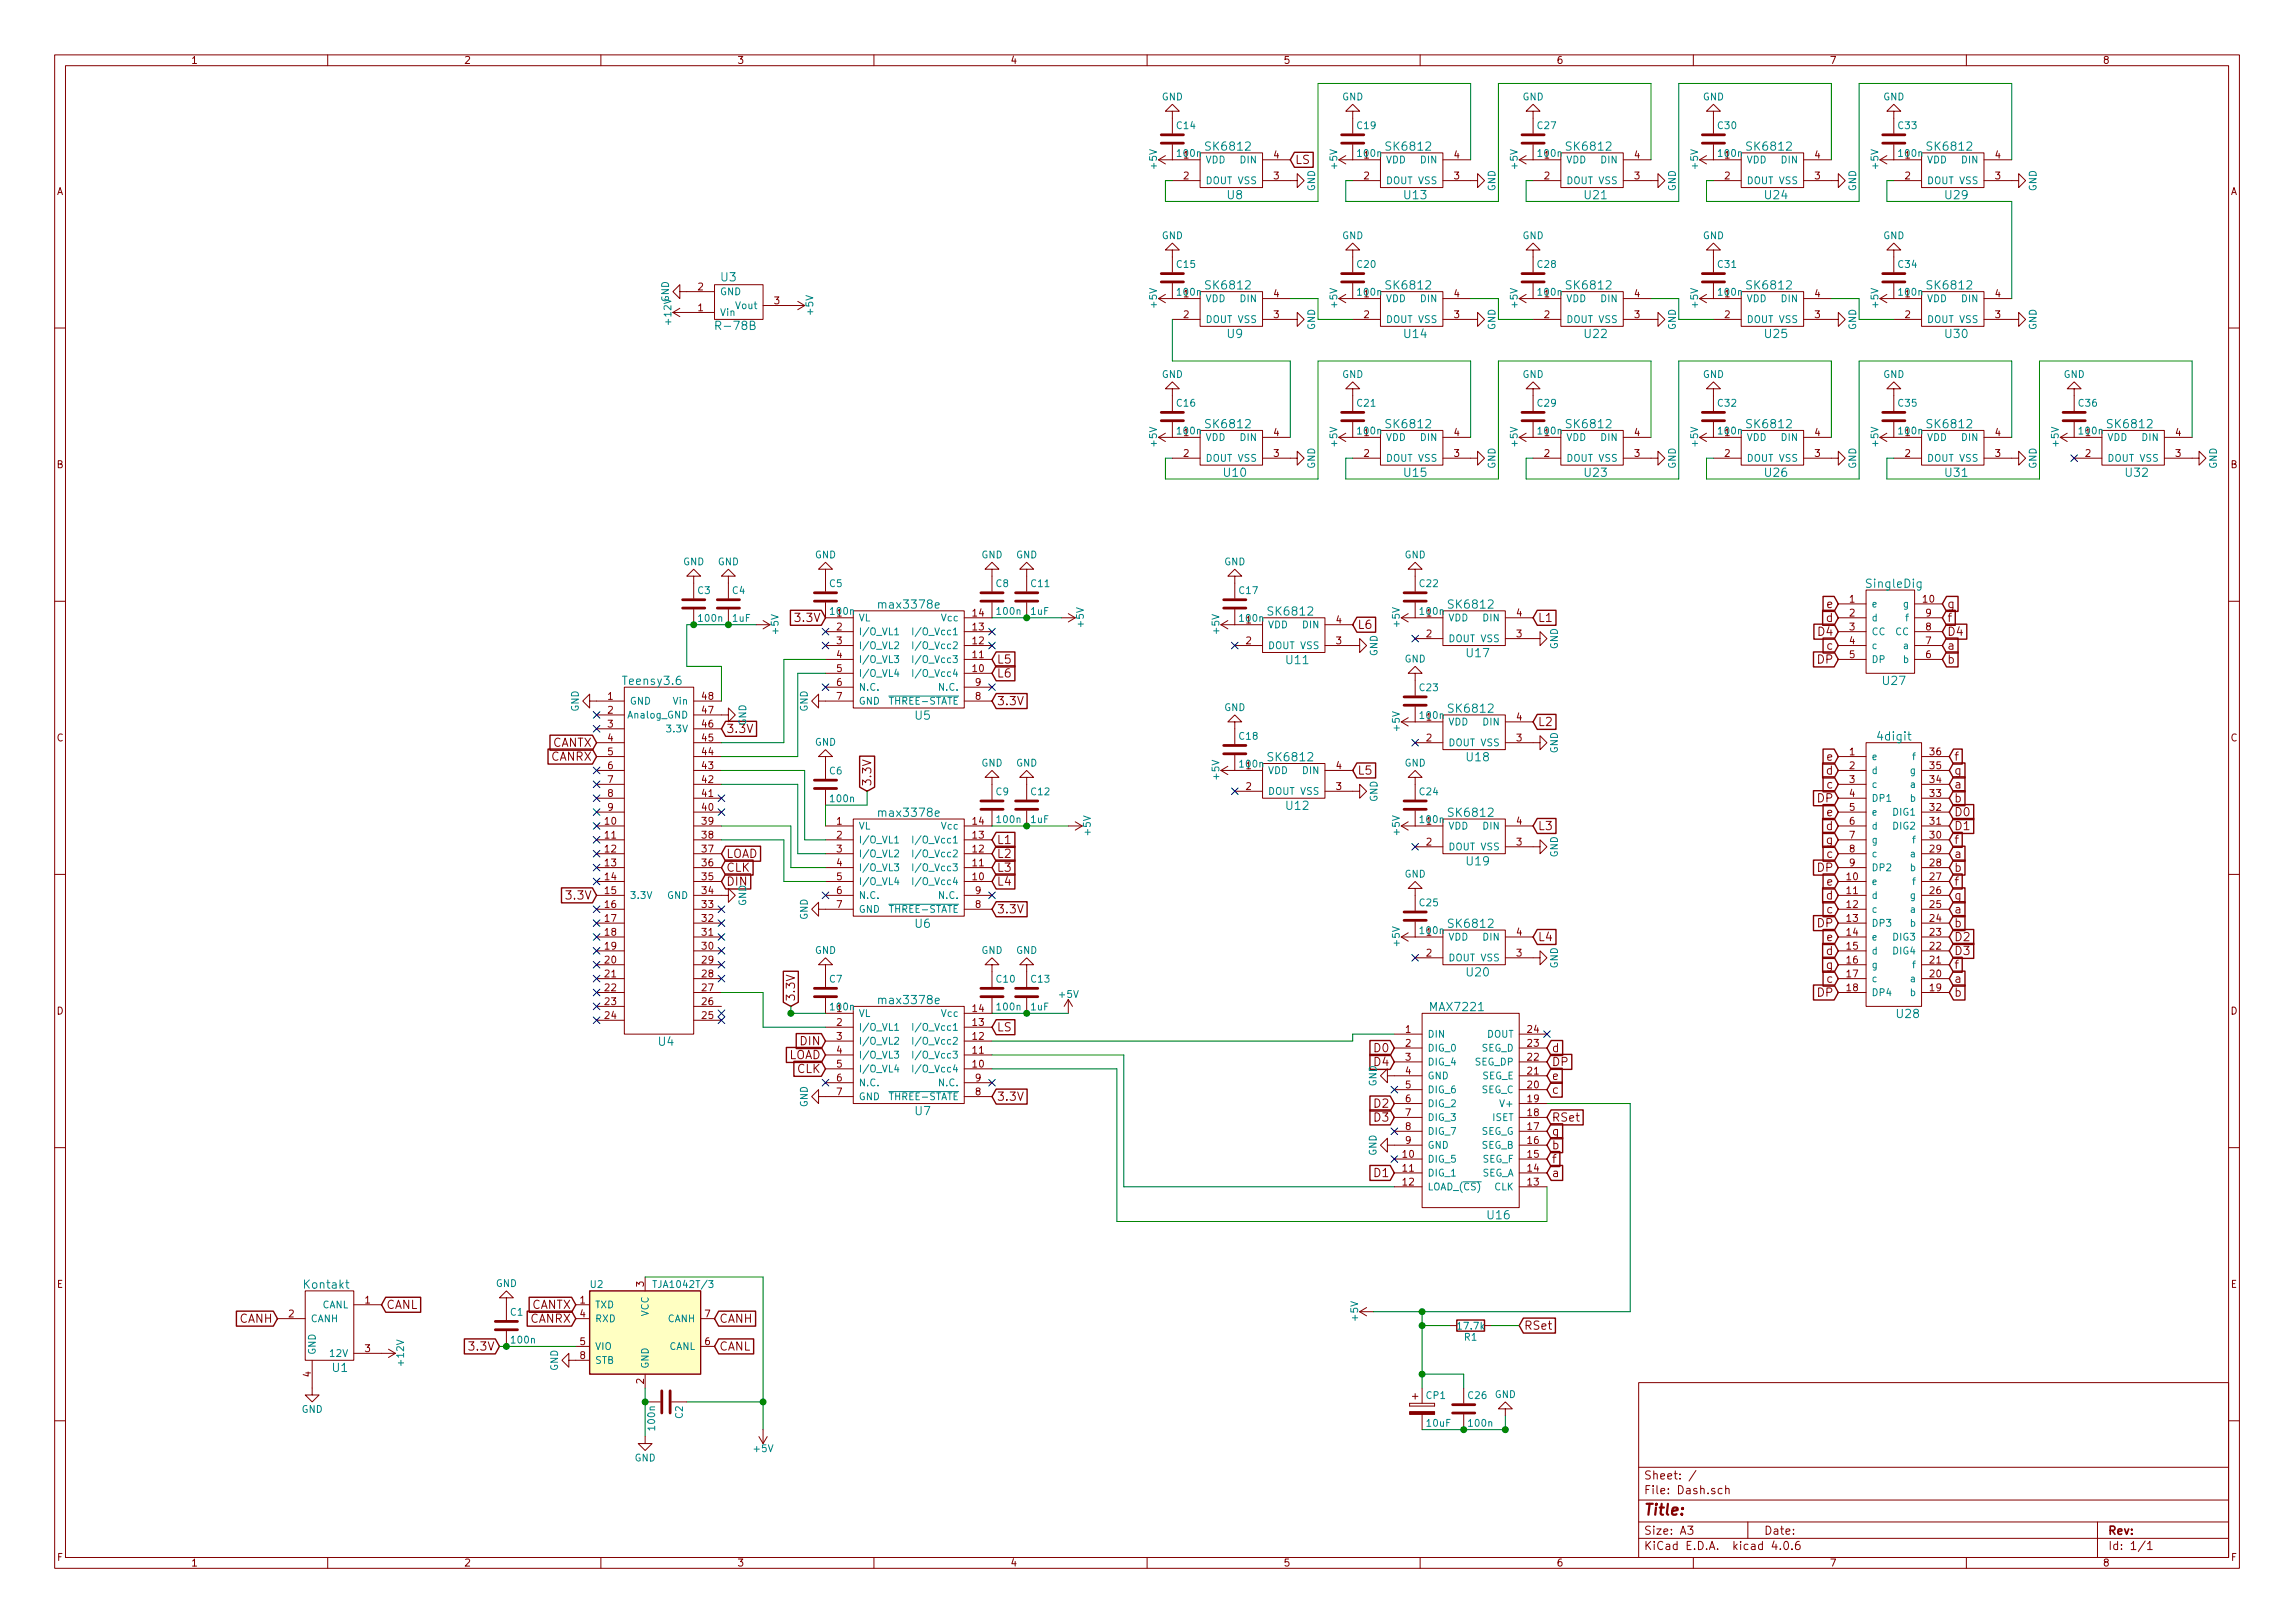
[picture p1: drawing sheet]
<svg xmlns="http://www.w3.org/2000/svg" width="420mm" height="297mm" viewBox="0 0 420 297" stroke-linecap="round" stroke-linejoin="round" font-family="sans-serif">
<defs><g id="words">
<text font-size="2.8" fill="#840000" x="301" y="277.3">Title:</text>
<g font-size="2.1" fill="#008484">
<text x="221" y="27.6">SK6812</text>
<text x="254" y="27.6">SK6812</text>
<text x="287" y="27.6">SK6812</text>
<text x="320" y="27.6">SK6812</text>
<text x="353" y="27.6">SK6812</text>
<text x="224.7" y="36.5">U8</text>
<text x="257.1" y="36.5">U13</text>
<text x="290.2" y="36.5">U21</text>
<text x="323.2" y="36.5">U24</text>
<text x="356.2" y="36.5">U29</text>
<text x="132" y="51.5">U3</text>
<text x="221" y="53">SK6812</text>
<text x="254" y="53">SK6812</text>
<text x="287" y="53">SK6812</text>
<text x="320" y="53">SK6812</text>
<text x="353" y="53">SK6812</text>
<text x="131.6" y="60.4">R-78B</text>
<text x="224.7" y="61.9">U9</text>
<text x="257.1" y="61.9">U14</text>
<text x="290.2" y="61.9">U22</text>
<text x="323.2" y="61.9">U25</text>
<text x="356.2" y="61.9">U30</text>
<text x="221" y="78.4">SK6812</text>
<text x="254" y="78.4">SK6812</text>
<text x="287" y="78.4">SK6812</text>
<text x="320" y="78.4">SK6812</text>
<text x="353" y="78.4">SK6812</text>
<text x="386.1" y="78.4">SK6812</text>
<text x="224.1" y="87.3">U10</text>
<text x="257.1" y="87.3">U15</text>
<text x="290.2" y="87.3">U23</text>
<text x="323.2" y="87.3">U26</text>
<text x="356.2" y="87.3">U31</text>
<text x="389.2" y="87.3">U32</text>
<text x="341.8" y="107.6">SingleDig</text>
<text x="161.3" y="111.4">max3378e</text>
<text x="232.4" y="112.7">SK6812</text>
<text x="265.4" y="111.4">SK6812</text>
<text x="114.2" y="125.4">Teensy3.6</text>
<text x="235.6" y="121.6">U11</text>
<text x="268.6" y="120.3">U17</text>
<text x="344.8" y="125.4">U27</text>
<text x="167.6" y="131.7">U5</text>
<text x="265.4" y="130.4">SK6812</text>
<text x="343.9" y="135.5">4digit</text>
<text x="232.4" y="139.3">SK6812</text>
<text x="268.6" y="139.3">U18</text>
<text x="161.3" y="149.5">max3378e</text>
<text x="235.6" y="148.2">U12</text>
<text x="265.4" y="149.5">SK6812</text>
<text x="268.6" y="158.4">U19</text>
<text x="167.6" y="169.8">U6</text>
<text x="265.4" y="169.8">SK6812</text>
<text x="268.6" y="178.7">U20</text>
<text x="161.3" y="183.8">max3378e</text>
<text x="262" y="185.1">MAX7221</text>
<text x="120.6" y="191.4">U4</text>
<text x="347.3" y="186.3">U28</text>
<text x="167.6" y="204.1">U7</text>
<text x="272.4" y="223.2">U16</text>
<text x="55.8" y="235.9">Kontakt</text>
<text x="60.9" y="251.1">U1</text>
</g>
<g font-size="2.1" fill="#840000">
<text x="237.1" y="30">LS</text>
<text x="145.8" y="113.8">3.3V</text>
<text x="281.6" y="113.8">L1</text>
<text x="334.3" y="113.8">d</text>
<text x="334.5" y="111.3">e</text>
<text x="356.5" y="113.8">f</text>
<text x="356.5" y="111.3">g</text>
<text x="248.6" y="115.1">L6</text>
<text x="332.9" y="116.4">D4</text>
<text x="334.5" y="118.9">c</text>
<text x="356.5" y="118.9">a</text>
<text x="356.5" y="116.4">D4</text>
<text x="182.5" y="121.4">L5</text>
<text x="182.5" y="124">L6</text>
<text x="332.7" y="121.4">DP</text>
<text x="356.5" y="121.4">b</text>
<text x="182.5" y="129.1">3.3V</text>
<text x="101" y="136.7">CANTX</text>
<text x="133" y="134.1">3.3V</text>
<text x="281.6" y="132.9">L2</text>
<text x="100.8" y="139.2">CANRX</text>
<text x="159.5" y="143.9" transform="rotate(-90 159.5 143.9)">3.3V</text>
<text x="248.6" y="141.8">L5</text>
<text x="334.3" y="141.8">d</text>
<text x="334.5" y="139.2">e</text>
<text x="357.8" y="139.2">f</text>
<text x="357.8" y="141.8">g</text>
<text x="332.7" y="146.8">DP</text>
<text x="334.5" y="144.3">c</text>
<text x="334.5" y="149.4">e</text>
<text x="357.8" y="144.3">a</text>
<text x="357.8" y="146.8">b</text>
<text x="357.8" y="149.4">D0</text>
<text x="182.5" y="154.5">L1</text>
<text x="281.6" y="151.9">L3</text>
<text x="334.3" y="151.9">d</text>
<text x="334.3" y="154.5">g</text>
<text x="357.8" y="154.5">f</text>
<text x="357.8" y="151.9">D1</text>
<text x="133" y="159.5">CLK</text>
<text x="133" y="157">LOAD</text>
<text x="182.5" y="157">L2</text>
<text x="182.5" y="159.5">L3</text>
<text x="332.7" y="159.5">DP</text>
<text x="334.5" y="157">c</text>
<text x="357.8" y="157">a</text>
<text x="357.8" y="159.5">b</text>
<text x="103.9" y="164.6">3.3V</text>
<text x="133" y="162.1">DIN</text>
<text x="182.5" y="162.1">L4</text>
<text x="182.5" y="167.2">3.3V</text>
<text x="334.3" y="164.6">d</text>
<text x="334.5" y="167.2">c</text>
<text x="334.5" y="162.1">e</text>
<text x="357.8" y="167.2">a</text>
<text x="357.8" y="162.1">f</text>
<text x="357.8" y="164.6">g</text>
<text x="281.6" y="172.2">L4</text>
<text x="332.7" y="169.7">DP</text>
<text x="334.5" y="172.2">e</text>
<text x="357.8" y="169.7">b</text>
<text x="357.8" y="172.2">D2</text>
<text x="334.3" y="174.8">d</text>
<text x="334.3" y="177.3">g</text>
<text x="334.5" y="179.9">c</text>
<text x="357.8" y="179.9">a</text>
<text x="357.8" y="177.3">f</text>
<text x="357.8" y="174.8">D3</text>
<text x="145.5" y="183.3" transform="rotate(-90 145.5 183.3)">3.3V</text>
<text x="332.7" y="182.4">DP</text>
<text x="357.8" y="182.4">b</text>
<text x="146.6" y="191.3">DIN</text>
<text x="182.5" y="188.8">LS</text>
<text x="144.2" y="193.8">LOAD</text>
<text x="145.8" y="196.4">CLK</text>
<text x="251.6" y="192.6">D0</text>
<text x="251.6" y="195.1">D4</text>
<text x="284.1" y="195.1">DP</text>
<text x="284.1" y="192.6">d</text>
<text x="284.1" y="197.6">e</text>
<text x="182.5" y="201.5">3.3V</text>
<text x="251.6" y="202.7">D2</text>
<text x="284.1" y="200.2">c</text>
<text x="251.6" y="205.3">D3</text>
<text x="284.1" y="207.8">g</text>
<text x="284.1" y="205.3">RSet</text>
<text x="251.6" y="215.4">D1</text>
<text x="284.1" y="215.4">a</text>
<text x="284.1" y="210.3">b</text>
<text x="284.1" y="212.9">f</text>
<text x="70.8" y="239.6">CANL</text>
<text x="97.2" y="239.6">CANTX</text>
<text x="43.8" y="242.1">CANH</text>
<text x="97" y="242.1">CANRX</text>
<text x="131.7" y="242.1">CANH</text>
<text x="279" y="243.4">RSet</text>
<text x="86.2" y="247.2">3.3V</text>
<text x="131.7" y="247.2">CANL</text>
<text x="301" y="273.5">File: Dash.sch</text>
<text x="301" y="270.8">Sheet: /</text>
<text x="301" y="280.9">Size: A3</text>
<text x="323" y="280.9">Date:</text>
<text x="386" y="280.9">Rev:</text>
<text x="301" y="283.7">KiCad E.D.A. kicad 4.0.6</text>
<text x="386" y="283.7">Id: 1/1</text>
</g>
<g font-size="1.8" fill="#840000">
<text x="35" y="11.7">1</text>
<text x="85" y="11.7">2</text>
<text x="135" y="11.7">3</text>
<text x="185" y="11.7">4</text>
<text x="235" y="11.7">5</text>
<text x="285" y="11.7">6</text>
<text x="335" y="11.7">7</text>
<text x="385" y="11.7">8</text>
<text x="233.2" y="29">4</text>
<text x="266.2" y="29">4</text>
<text x="299.2" y="29">4</text>
<text x="332.3" y="29">4</text>
<text x="365.3" y="29">4</text>
<text x="10.4" y="35.7">A</text>
<text x="216.7" y="32.8">2</text>
<text x="233.2" y="32.8">3</text>
<text x="249.7" y="32.8">2</text>
<text x="266.2" y="32.8">3</text>
<text x="282.7" y="32.8">2</text>
<text x="299.2" y="32.8">3</text>
<text x="315.7" y="32.8">2</text>
<text x="332.3" y="32.8">3</text>
<text x="348.8" y="32.8">2</text>
<text x="365.3" y="32.8">3</text>
<text x="408.4" y="35.7">A</text>
<text x="127.8" y="53.1">2</text>
<text x="127.8" y="56.9">1</text>
<text x="141.8" y="55.7">3</text>
<text x="216.7" y="58.2">2</text>
<text x="233.2" y="58.2">3</text>
<text x="233.2" y="54.4">4</text>
<text x="249.7" y="58.2">2</text>
<text x="266.2" y="58.2">3</text>
<text x="266.2" y="54.4">4</text>
<text x="282.7" y="58.2">2</text>
<text x="299.2" y="58.2">3</text>
<text x="299.2" y="54.4">4</text>
<text x="315.7" y="58.2">2</text>
<text x="332.3" y="58.2">3</text>
<text x="332.3" y="54.4">4</text>
<text x="348.8" y="58.2">2</text>
<text x="365.3" y="58.2">3</text>
<text x="365.3" y="54.4">4</text>
<text x="216.7" y="83.6">2</text>
<text x="233.2" y="83.6">3</text>
<text x="233.2" y="79.8">4</text>
<text x="249.7" y="83.6">2</text>
<text x="266.2" y="83.6">3</text>
<text x="266.2" y="79.8">4</text>
<text x="282.7" y="83.6">2</text>
<text x="299.2" y="83.6">3</text>
<text x="299.2" y="79.8">4</text>
<text x="315.7" y="83.6">2</text>
<text x="332.3" y="83.6">3</text>
<text x="332.3" y="79.8">4</text>
<text x="348.8" y="83.6">2</text>
<text x="365.3" y="83.6">3</text>
<text x="365.3" y="79.8">4</text>
<text x="381.8" y="83.6">2</text>
<text x="398.3" y="83.6">3</text>
<text x="398.3" y="79.8">4</text>
<text x="10.4" y="85.7">B</text>
<text x="408.4" y="85.7">B</text>
<text x="178.1" y="112.8">14</text>
<text x="277.6" y="112.8">4</text>
<text x="338.6" y="110.3">1</text>
<text x="338.6" y="112.8">2</text>
<text x="352.1" y="110.3">10</text>
<text x="352.6" y="112.8">9</text>
<text x="153.2" y="115.4">2</text>
<text x="153.2" y="117.9">3</text>
<text x="178.1" y="117.9">12</text>
<text x="178.1" y="115.4">13</text>
<text x="228.1" y="117.9">2</text>
<text x="244.6" y="117.9">3</text>
<text x="244.6" y="114.1">4</text>
<text x="261.1" y="116.6">2</text>
<text x="277.6" y="116.6">3</text>
<text x="338.6" y="115.4">3</text>
<text x="338.6" y="117.9">4</text>
<text x="352.6" y="117.9">7</text>
<text x="352.6" y="115.4">8</text>
<text x="153.2" y="120.4">4</text>
<text x="153.2" y="123">5</text>
<text x="153.2" y="125.5">6</text>
<text x="178.1" y="123">10</text>
<text x="178.1" y="120.4">11</text>
<text x="178.6" y="125.5">9</text>
<text x="338.6" y="120.4">5</text>
<text x="352.6" y="120.4">6</text>
<text x="111.3" y="128.1">1</text>
<text x="111.3" y="130.6">2</text>
<text x="128.6" y="130.6">47</text>
<text x="128.6" y="128.1">48</text>
<text x="153.2" y="128.1">7</text>
<text x="178.6" y="128.1">8</text>
<text x="277.6" y="131.9">4</text>
<text x="10.4" y="135.7">C</text>
<text x="111.3" y="133.1">3</text>
<text x="111.3" y="135.7">4</text>
<text x="128.6" y="135.7">45</text>
<text x="128.6" y="133.1">46</text>
<text x="261.1" y="135.7">2</text>
<text x="277.6" y="135.7">3</text>
<text x="408.4" y="135.7">C</text>
<text x="111.3" y="138.2">5</text>
<text x="111.3" y="140.8">6</text>
<text x="111.3" y="143.3">7</text>
<text x="128.6" y="143.3">42</text>
<text x="128.6" y="140.8">43</text>
<text x="128.6" y="138.2">44</text>
<text x="244.6" y="140.8">4</text>
<text x="338.6" y="138.2">1</text>
<text x="338.6" y="140.8">2</text>
<text x="338.6" y="143.3">3</text>
<text x="353.4" y="143.3">34</text>
<text x="353.4" y="140.8">35</text>
<text x="353.4" y="138.2">36</text>
<text x="111.3" y="145.8">8</text>
<text x="111.3" y="148.4">9</text>
<text x="128.6" y="148.4">40</text>
<text x="128.6" y="145.8">41</text>
<text x="228.1" y="144.6">2</text>
<text x="244.6" y="144.6">3</text>
<text x="338.6" y="145.8">4</text>
<text x="338.6" y="148.4">5</text>
<text x="353.4" y="148.4">32</text>
<text x="353.4" y="145.8">33</text>
<text x="110.8" y="150.9">10</text>
<text x="110.8" y="153.5">11</text>
<text x="110.8" y="156">12</text>
<text x="128.6" y="156">37</text>
<text x="128.6" y="153.5">38</text>
<text x="128.6" y="150.9">39</text>
<text x="153.2" y="150.9">1</text>
<text x="153.2" y="153.5">2</text>
<text x="153.2" y="156">3</text>
<text x="178.1" y="156">12</text>
<text x="178.1" y="153.5">13</text>
<text x="178.1" y="150.9">14</text>
<text x="261.1" y="154.7">2</text>
<text x="277.6" y="154.7">3</text>
<text x="277.6" y="150.9">4</text>
<text x="338.6" y="150.9">6</text>
<text x="338.6" y="153.5">7</text>
<text x="338.6" y="156">8</text>
<text x="353.4" y="153.5">30</text>
<text x="353.4" y="150.9">31</text>
<text x="353.4" y="156">29</text>
<text x="110.8" y="158.5">13</text>
<text x="110.8" y="161.1">14</text>
<text x="128.6" y="161.1">35</text>
<text x="128.6" y="158.5">36</text>
<text x="153.2" y="158.5">4</text>
<text x="153.2" y="161.1">5</text>
<text x="178.1" y="161.1">10</text>
<text x="178.1" y="158.5">11</text>
<text x="338.1" y="161.1">10</text>
<text x="338.6" y="158.5">9</text>
<text x="353.4" y="161.1">27</text>
<text x="353.4" y="158.5">28</text>
<text x="110.8" y="163.6">15</text>
<text x="110.8" y="166.2">16</text>
<text x="128.6" y="166.2">33</text>
<text x="128.6" y="163.6">34</text>
<text x="153.2" y="163.6">6</text>
<text x="153.2" y="166.2">7</text>
<text x="178.6" y="166.2">8</text>
<text x="178.6" y="163.6">9</text>
<text x="338.1" y="163.6">11</text>
<text x="338.1" y="166.2">12</text>
<text x="353.4" y="166.2">25</text>
<text x="353.4" y="163.6">26</text>
<text x="110.8" y="168.7">17</text>
<text x="110.8" y="171.2">18</text>
<text x="110.8" y="173.8">19</text>
<text x="128.6" y="173.8">30</text>
<text x="128.6" y="171.2">31</text>
<text x="128.6" y="168.7">32</text>
<text x="277.6" y="171.2">4</text>
<text x="338.1" y="168.7">13</text>
<text x="338.1" y="171.2">14</text>
<text x="338.1" y="173.8">15</text>
<text x="353.4" y="173.8">22</text>
<text x="353.4" y="171.2">23</text>
<text x="353.4" y="168.7">24</text>
<text x="110.8" y="176.3">20</text>
<text x="110.8" y="178.9">21</text>
<text x="128.6" y="178.9">28</text>
<text x="128.6" y="176.3">29</text>
<text x="261.1" y="175">2</text>
<text x="277.6" y="175">3</text>
<text x="338.1" y="176.3">16</text>
<text x="338.1" y="178.9">17</text>
<text x="353.4" y="178.9">20</text>
<text x="353.4" y="176.3">21</text>
<text x="10.4" y="185.7">D</text>
<text x="110.8" y="181.4">22</text>
<text x="110.8" y="183.9">23</text>
<text x="128.6" y="183.9">26</text>
<text x="128.6" y="181.4">27</text>
<text x="178.1" y="185.2">14</text>
<text x="338.1" y="181.4">18</text>
<text x="353.4" y="181.4">19</text>
<text x="408.4" y="185.7">D</text>
<text x="110.8" y="186.5">24</text>
<text x="128.6" y="186.5">25</text>
<text x="153.2" y="187.7">2</text>
<text x="153.2" y="190.3">3</text>
<text x="178.1" y="190.3">12</text>
<text x="178.1" y="187.7">13</text>
<text x="257.3" y="189">1</text>
<text x="257.3" y="191.6">2</text>
<text x="279.7" y="191.6">23</text>
<text x="279.7" y="189">24</text>
<text x="153.2" y="192.8">4</text>
<text x="153.2" y="195.4">5</text>
<text x="153.2" y="197.9">6</text>
<text x="178.1" y="195.4">10</text>
<text x="178.1" y="192.8">11</text>
<text x="178.6" y="197.9">9</text>
<text x="257.3" y="194.1">3</text>
<text x="257.3" y="196.6">4</text>
<text x="279.7" y="196.6">21</text>
<text x="279.7" y="194.1">22</text>
<text x="153.2" y="200.4">7</text>
<text x="178.6" y="200.4">8</text>
<text x="257.3" y="199.2">5</text>
<text x="257.3" y="201.7">6</text>
<text x="279.7" y="199.2">20</text>
<text x="279.7" y="201.7">19</text>
<text x="257.3" y="204.3">7</text>
<text x="257.3" y="206.8">8</text>
<text x="257.3" y="209.3">9</text>
<text x="279.7" y="209.3">16</text>
<text x="279.7" y="206.8">17</text>
<text x="279.7" y="204.3">18</text>
<text x="256.8" y="211.9">10</text>
<text x="256.8" y="214.4">11</text>
<text x="279.7" y="214.4">14</text>
<text x="279.7" y="211.9">15</text>
<text x="256.8" y="217">12</text>
<text x="279.7" y="217">13</text>
<text x="10.4" y="235.7">E</text>
<text x="66.8" y="238.5">1</text>
<text x="106.2" y="238.5">1</text>
<text x="117.9" y="235.5" transform="rotate(-90 117.9 235.5)">3</text>
<text x="408.4" y="235.7">E</text>
<text x="52.9" y="241.1">2</text>
<text x="106.2" y="241.1">4</text>
<text x="129.1" y="241.1">7</text>
<text x="56.9" y="252" transform="rotate(-90 56.9 252)">4</text>
<text x="66.8" y="247.4">3</text>
<text x="106.2" y="246.2">5</text>
<text x="106.2" y="248.7">8</text>
<text x="129.1" y="246.2">6</text>
<text x="117.9" y="253.2" transform="rotate(-90 117.9 253.2)">2</text>
<text x="10.5" y="285.7">F</text>
<text x="35" y="286.7">1</text>
<text x="85" y="286.7">2</text>
<text x="135" y="286.7">3</text>
<text x="185" y="286.7">4</text>
<text x="235" y="286.7">5</text>
<text x="285" y="286.7">6</text>
<text x="335" y="286.7">7</text>
<text x="385" y="286.7">8</text>
<text x="408.5" y="285.7">F</text>
</g>
<g font-size="1.8" fill="#008484">
<text x="212.7" y="18.4">GND</text>
<text x="215.5" y="23.6">C14</text>
<text x="245.7" y="18.4">GND</text>
<text x="248.5" y="23.6">C19</text>
<text x="278.7" y="18.4">GND</text>
<text x="281.5" y="23.6">C27</text>
<text x="311.7" y="18.4">GND</text>
<text x="314.6" y="23.6">C30</text>
<text x="344.8" y="18.4">GND</text>
<text x="347.6" y="23.6">C33</text>
<text x="215.6" y="28.7">100n</text>
<text x="216.7" y="29">1</text>
<text x="220.7" y="29.9">VDD</text>
<text x="227.1" y="29.9">DIN</text>
<text x="248.7" y="28.7">100n</text>
<text x="249.7" y="29">1</text>
<text x="253.7" y="29.9">VDD</text>
<text x="260.1" y="29.9">DIN</text>
<text x="281.7" y="28.7">100n</text>
<text x="282.7" y="29">1</text>
<text x="286.8" y="29.9">VDD</text>
<text x="293.1" y="29.9">DIN</text>
<text x="314.7" y="28.7">100n</text>
<text x="315.7" y="29">1</text>
<text x="319.8" y="29.9">VDD</text>
<text x="326.1" y="29.9">DIN</text>
<text x="347.7" y="28.7">100n</text>
<text x="348.8" y="29">1</text>
<text x="352.8" y="29.9">VDD</text>
<text x="359.2" y="29.9">DIN</text>
<text x="211.8" y="30.8" transform="rotate(-90 211.8 30.8)">+5V</text>
<text x="220.7" y="33.7">DOUT VSS</text>
<text x="240.7" y="35" transform="rotate(-90 240.7 35)">GND</text>
<text x="244.8" y="30.8" transform="rotate(-90 244.8 30.8)">+5V</text>
<text x="253.7" y="33.7">DOUT VSS</text>
<text x="273.8" y="35" transform="rotate(-90 273.8 35)">GND</text>
<text x="277.8" y="30.8" transform="rotate(-90 277.8 30.8)">+5V</text>
<text x="286.8" y="33.7">DOUT VSS</text>
<text x="306.8" y="35" transform="rotate(-90 306.8 35)">GND</text>
<text x="310.8" y="30.8" transform="rotate(-90 310.8 30.8)">+5V</text>
<text x="319.8" y="33.7">DOUT VSS</text>
<text x="339.8" y="35" transform="rotate(-90 339.8 35)">GND</text>
<text x="343.9" y="30.8" transform="rotate(-90 343.9 30.8)">+5V</text>
<text x="352.8" y="33.7">DOUT VSS</text>
<text x="372.8" y="35" transform="rotate(-90 372.8 35)">GND</text>
<text x="212.7" y="43.8">GND</text>
<text x="245.7" y="43.8">GND</text>
<text x="278.7" y="43.8">GND</text>
<text x="311.7" y="43.8">GND</text>
<text x="344.8" y="43.8">GND</text>
<text x="215.5" y="49">C15</text>
<text x="248.5" y="49">C20</text>
<text x="281.5" y="49">C28</text>
<text x="314.6" y="49">C31</text>
<text x="347.6" y="49">C34</text>
<text x="122.9" y="59.2" transform="rotate(-90 122.9 59.2)">+12VGND</text>
<text x="131.8" y="57.8">Vin</text>
<text x="131.8" y="54">GND</text>
<text x="134.7" y="56.6">Vout</text>
<text x="148.9" y="57.5" transform="rotate(-90 148.9 57.5)">+5V</text>
<text x="211.8" y="56.2" transform="rotate(-90 211.8 56.2)">+5V</text>
<text x="215.6" y="54.1">100n</text>
<text x="216.7" y="54.4">1</text>
<text x="220.7" y="55.3">VDD</text>
<text x="220.7" y="59.1">DOUT VSS</text>
<text x="227.1" y="55.3">DIN</text>
<text x="244.8" y="56.2" transform="rotate(-90 244.8 56.2)">+5V</text>
<text x="248.7" y="54.1">100n</text>
<text x="249.7" y="54.4">1</text>
<text x="253.7" y="55.3">VDD</text>
<text x="253.7" y="59.1">DOUT VSS</text>
<text x="260.1" y="55.3">DIN</text>
<text x="277.8" y="56.2" transform="rotate(-90 277.8 56.2)">+5V</text>
<text x="281.7" y="54.1">100n</text>
<text x="282.7" y="54.4">1</text>
<text x="286.8" y="55.3">VDD</text>
<text x="286.8" y="59.1">DOUT VSS</text>
<text x="293.1" y="55.3">DIN</text>
<text x="310.8" y="56.2" transform="rotate(-90 310.8 56.2)">+5V</text>
<text x="314.7" y="54.1">100n</text>
<text x="315.7" y="54.4">1</text>
<text x="319.8" y="55.3">VDD</text>
<text x="319.8" y="59.1">DOUT VSS</text>
<text x="326.1" y="55.3">DIN</text>
<text x="343.9" y="56.2" transform="rotate(-90 343.9 56.2)">+5V</text>
<text x="347.7" y="54.1">100n</text>
<text x="348.8" y="54.4">1</text>
<text x="352.8" y="55.3">VDD</text>
<text x="352.8" y="59.1">DOUT VSS</text>
<text x="359.2" y="55.3">DIN</text>
<text x="240.7" y="60.4" transform="rotate(-90 240.7 60.4)">GND</text>
<text x="273.8" y="60.4" transform="rotate(-90 273.8 60.4)">GND</text>
<text x="306.8" y="60.4" transform="rotate(-90 306.8 60.4)">GND</text>
<text x="339.8" y="60.4" transform="rotate(-90 339.8 60.4)">GND</text>
<text x="372.8" y="60.4" transform="rotate(-90 372.8 60.4)">GND</text>
<text x="212.7" y="69.2">GND</text>
<text x="245.7" y="69.2">GND</text>
<text x="278.7" y="69.2">GND</text>
<text x="311.7" y="69.2">GND</text>
<text x="344.8" y="69.2">GND</text>
<text x="377.8" y="69.2">GND</text>
<text x="215.5" y="74.4">C16</text>
<text x="248.5" y="74.4">C21</text>
<text x="281.5" y="74.4">C29</text>
<text x="314.6" y="74.4">C32</text>
<text x="347.6" y="74.4">C35</text>
<text x="380.6" y="74.4">C36</text>
<text x="211.8" y="81.6" transform="rotate(-90 211.8 81.6)">+5V</text>
<text x="215.6" y="79.5">100n</text>
<text x="216.7" y="79.8">1</text>
<text x="220.7" y="80.7">VDD</text>
<text x="227.1" y="80.7">DIN</text>
<text x="244.8" y="81.6" transform="rotate(-90 244.8 81.6)">+5V</text>
<text x="248.7" y="79.5">100n</text>
<text x="249.7" y="79.8">1</text>
<text x="253.7" y="80.7">VDD</text>
<text x="260.1" y="80.7">DIN</text>
<text x="277.8" y="81.6" transform="rotate(-90 277.8 81.6)">+5V</text>
<text x="281.7" y="79.5">100n</text>
<text x="282.7" y="79.8">1</text>
<text x="286.8" y="80.7">VDD</text>
<text x="293.1" y="80.7">DIN</text>
<text x="310.8" y="81.6" transform="rotate(-90 310.8 81.6)">+5V</text>
<text x="314.7" y="79.5">100n</text>
<text x="315.7" y="79.8">1</text>
<text x="319.8" y="80.7">VDD</text>
<text x="326.1" y="80.7">DIN</text>
<text x="343.9" y="81.6" transform="rotate(-90 343.9 81.6)">+5V</text>
<text x="347.7" y="79.5">100n</text>
<text x="348.8" y="79.8">1</text>
<text x="352.8" y="80.7">VDD</text>
<text x="359.2" y="80.7">DIN</text>
<text x="376.9" y="81.6" transform="rotate(-90 376.9 81.6)">+5V</text>
<text x="380.7" y="79.5">100n</text>
<text x="381.8" y="79.8">1</text>
<text x="385.8" y="80.7">VDD</text>
<text x="392.2" y="80.7">DIN</text>
<text x="220.7" y="84.5">DOUT VSS</text>
<text x="240.7" y="85.8" transform="rotate(-90 240.7 85.8)">GND</text>
<text x="253.7" y="84.5">DOUT VSS</text>
<text x="273.8" y="85.8" transform="rotate(-90 273.8 85.8)">GND</text>
<text x="286.8" y="84.5">DOUT VSS</text>
<text x="306.8" y="85.8" transform="rotate(-90 306.8 85.8)">GND</text>
<text x="319.8" y="84.5">DOUT VSS</text>
<text x="339.8" y="85.8" transform="rotate(-90 339.8 85.8)">GND</text>
<text x="352.8" y="84.5">DOUT VSS</text>
<text x="372.8" y="85.8" transform="rotate(-90 372.8 85.8)">GND</text>
<text x="385.8" y="84.5">DOUT VSS</text>
<text x="405.8" y="85.8" transform="rotate(-90 405.8 85.8)">GND</text>
<text x="125" y="103.4">GND</text>
<text x="131.4" y="103.4">GND</text>
<text x="149.2" y="102.2">GND</text>
<text x="151.9" y="107.4">C5</text>
<text x="179.7" y="102.2">GND</text>
<text x="182.4" y="107.4">C8</text>
<text x="186" y="102.2">GND</text>
<text x="188.8" y="107.4">C11</text>
<text x="224.1" y="103.4">GND</text>
<text x="257.1" y="102.2">GND</text>
<text x="259.9" y="107.4">C22</text>
<text x="127.8" y="108.7">C3</text>
<text x="128" y="113.8">100n</text>
<text x="134.1" y="108.7">C4</text>
<text x="134.1" y="113.8">1uF</text>
<text x="152.1" y="112.5">100n</text>
<text x="153.2" y="112.8">1</text>
<text x="157.2" y="113.7">VL</text>
<text x="172.4" y="113.7">Vcc</text>
<text x="182.6" y="112.5">100n</text>
<text x="188.7" y="112.5">1uF</text>
<text x="226.9" y="108.7">C17</text>
<text x="227.1" y="113.8">100n</text>
<text x="260.1" y="112.5">100n</text>
<text x="261.1" y="112.8">1</text>
<text x="265.2" y="113.7">VDD</text>
<text x="271.5" y="113.7">DIN</text>
<text x="342.6" y="111.2">e</text>
<text x="342.6" y="113.7">d</text>
<text x="348.4" y="111.2">g</text>
<text x="348.9" y="113.7">f</text>
<text x="142.5" y="115.9" transform="rotate(-90 142.5 115.9)">+5V</text>
<text x="157.2" y="116.2">I/O_VL1</text>
<text x="157.2" y="118.8">I/O_VL2</text>
<text x="168" y="118.8">I/O_Vcc2</text>
<text x="168" y="116.2">I/O_Vcc1</text>
<text x="198.4" y="114.7" transform="rotate(-90 198.4 114.7)">+5V</text>
<text x="223.2" y="115.9" transform="rotate(-90 223.2 115.9)">+5V</text>
<text x="228.1" y="114.1">1</text>
<text x="232.2" y="115">VDD</text>
<text x="232.2" y="118.8">DOUT VSS</text>
<text x="238.5" y="115">DIN</text>
<text x="256.2" y="114.6" transform="rotate(-90 256.2 114.6)">+5V</text>
<text x="265.2" y="117.5">DOUT VSS</text>
<text x="285.2" y="118.8" transform="rotate(-90 285.2 118.8)">GND</text>
<text x="342.6" y="116.2">CC</text>
<text x="342.6" y="118.8">c</text>
<text x="346.9" y="116.2">CC</text>
<text x="348.5" y="118.8">a</text>
<text x="157.2" y="121.3">I/O_VL3</text>
<text x="157.2" y="123.9">I/O_VL4</text>
<text x="168" y="123.9">I/O_Vcc4</text>
<text x="168" y="121.3">I/O_Vcc3</text>
<text x="252.2" y="120.1" transform="rotate(-90 252.2 120.1)">GND</text>
<text x="257.1" y="121.2">GND</text>
<text x="342.6" y="121.3">DP</text>
<text x="348.4" y="121.3">b</text>
<text x="105.9" y="130.3" transform="rotate(-90 105.9 130.3)">GND</text>
<text x="115.1" y="131.5">Analog_GND</text>
<text x="115.3" y="128.9">GND</text>
<text x="123.2" y="128.9">Vin</text>
<text x="147.9" y="130.3" transform="rotate(-90 147.9 130.3)">GND</text>
<text x="157.2" y="126.4">N.C.</text>
<text x="157.2" y="128.9">GND</text>
<text x="163.1" y="128.9">THREE-STATE</text>
<text x="172" y="126.4">N.C.</text>
<text x="224.1" y="130.1">GND</text>
<text x="259.9" y="126.5">C23</text>
<text x="260.1" y="131.6">100n</text>
<text x="261.1" y="131.9">1</text>
<text x="122.4" y="134">3.3V</text>
<text x="136.6" y="132.8" transform="rotate(-90 136.6 132.8)">GND</text>
<text x="149.2" y="136.5">GND</text>
<text x="226.9" y="135.4">C18</text>
<text x="256.2" y="133.7" transform="rotate(-90 256.2 133.7)">+5V</text>
<text x="265.2" y="132.8">VDD</text>
<text x="265.2" y="136.6">DOUT VSS</text>
<text x="271.5" y="132.8">DIN</text>
<text x="285.2" y="137.9" transform="rotate(-90 285.2 137.9)">GND</text>
<text x="151.9" y="141.7">C6</text>
<text x="179.7" y="140.3">GND</text>
<text x="186" y="140.3">GND</text>
<text x="223.2" y="142.6" transform="rotate(-90 223.2 142.6)">+5V</text>
<text x="227.1" y="140.4">100n</text>
<text x="228.1" y="140.8">1</text>
<text x="232.2" y="141.6">VDD</text>
<text x="238.5" y="141.6">DIN</text>
<text x="257.1" y="140.3">GND</text>
<text x="342.6" y="139.1">e</text>
<text x="342.6" y="141.6">d</text>
<text x="349.7" y="141.6">g</text>
<text x="350.2" y="139.1">f</text>
<text x="152.1" y="146.8">100n</text>
<text x="182.4" y="145.5">C9</text>
<text x="188.8" y="145.5">C12</text>
<text x="232.2" y="145.5">DOUT VSS</text>
<text x="252.2" y="146.8" transform="rotate(-90 252.2 146.8)">GND</text>
<text x="259.9" y="145.5">C24</text>
<text x="342.6" y="144.2">c</text>
<text x="342.6" y="146.7">DP1</text>
<text x="342.6" y="149.3">e</text>
<text x="346.6" y="149.3">DIG1</text>
<text x="349.7" y="146.7">b</text>
<text x="349.8" y="144.2">a</text>
<text x="157.2" y="151.8">VL</text>
<text x="157.2" y="154.3">I/O_VL1</text>
<text x="168" y="154.3">I/O_Vcc1</text>
<text x="172.4" y="151.8">Vcc</text>
<text x="182.6" y="150.6">100n</text>
<text x="188.7" y="150.6">1uF</text>
<text x="199.7" y="152.8" transform="rotate(-90 199.7 152.8)">+5V</text>
<text x="256.2" y="152.7" transform="rotate(-90 256.2 152.7)">+5V</text>
<text x="260.1" y="150.6">100n</text>
<text x="261.1" y="150.9">1</text>
<text x="265.2" y="151.8">VDD</text>
<text x="265.2" y="155.6">DOUT VSS</text>
<text x="271.5" y="151.8">DIN</text>
<text x="342.6" y="151.8">d</text>
<text x="342.6" y="154.3">g</text>
<text x="346.6" y="151.8">DIG2</text>
<text x="350.2" y="154.3">f</text>
<text x="157.2" y="156.9">I/O_VL2</text>
<text x="157.2" y="159.4">I/O_VL3</text>
<text x="157.2" y="162">I/O_VL4</text>
<text x="168" y="162">I/O_Vcc4</text>
<text x="168" y="159.4">I/O_Vcc3</text>
<text x="168" y="156.9">I/O_Vcc2</text>
<text x="257.1" y="160.6">GND</text>
<text x="285.2" y="156.9" transform="rotate(-90 285.2 156.9)">GND</text>
<text x="342.6" y="156.9">c</text>
<text x="342.6" y="159.4">DP2</text>
<text x="342.6" y="162">e</text>
<text x="349.7" y="159.4">b</text>
<text x="349.8" y="156.9">a</text>
<text x="350.2" y="162">f</text>
<text x="115.3" y="164.5">3.3V</text>
<text x="122" y="164.5">GND</text>
<text x="136.6" y="165.8" transform="rotate(-90 136.6 165.8)">GND</text>
<text x="157.2" y="164.5">N.C.</text>
<text x="157.2" y="167">GND</text>
<text x="163.1" y="167">THREE-STATE</text>
<text x="172" y="164.5">N.C.</text>
<text x="259.9" y="165.8">C25</text>
<text x="342.6" y="164.5">d</text>
<text x="342.6" y="167">c</text>
<text x="349.7" y="164.5">g</text>
<text x="349.8" y="167">a</text>
<text x="147.9" y="168.4" transform="rotate(-90 147.9 168.4)">GND</text>
<text x="256.2" y="173.1" transform="rotate(-90 256.2 173.1)">+5V</text>
<text x="260.1" y="170.9">100n</text>
<text x="261.1" y="171.2">1</text>
<text x="265.2" y="172.1">VDD</text>
<text x="271.5" y="172.1">DIN</text>
<text x="342.6" y="169.6">DP3</text>
<text x="342.6" y="172.1">e</text>
<text x="346.6" y="172.1">DIG3</text>
<text x="349.7" y="169.6">b</text>
<text x="149.2" y="174.6">GND</text>
<text x="151.9" y="179.8">C7</text>
<text x="179.7" y="174.6">GND</text>
<text x="182.5" y="179.8">C10</text>
<text x="186" y="174.6">GND</text>
<text x="188.8" y="179.8">C13</text>
<text x="265.2" y="175.9">DOUT VSS</text>
<text x="285.2" y="177.3" transform="rotate(-90 285.2 177.3)">GND</text>
<text x="342.6" y="174.7">d</text>
<text x="342.6" y="177.2">g</text>
<text x="342.6" y="179.7">c</text>
<text x="346.6" y="174.7">DIG4</text>
<text x="349.8" y="179.7">a</text>
<text x="350.2" y="177.2">f</text>
<text x="152.1" y="184.9">100n</text>
<text x="153.2" y="185.2">1</text>
<text x="182.6" y="184.9">100n</text>
<text x="188.7" y="184.9">1uF</text>
<text x="194" y="182.6">+5V</text>
<text x="342.6" y="182.3">DP4</text>
<text x="349.7" y="182.3">b</text>
<text x="157.2" y="186.1">VL</text>
<text x="157.2" y="188.6">I/O_VL1</text>
<text x="157.2" y="191.2">I/O_VL2</text>
<text x="168" y="191.2">I/O_Vcc2</text>
<text x="168" y="188.6">I/O_Vcc1</text>
<text x="172.4" y="186.1">Vcc</text>
<text x="261.4" y="189.9">DIN</text>
<text x="272.1" y="189.9">DOUT</text>
<text x="157.2" y="193.7">I/O_VL3</text>
<text x="157.2" y="196.3">I/O_VL4</text>
<text x="168" y="196.3">I/O_Vcc4</text>
<text x="168" y="193.7">I/O_Vcc3</text>
<text x="261.4" y="192.4">DIG_0</text>
<text x="261.4" y="195">DIG_4</text>
<text x="261.4" y="197.5">GND</text>
<text x="269.9" y="195">SEG_DP</text>
<text x="271.1" y="192.4">SEG_D</text>
<text x="271.2" y="197.5">SEG_E</text>
<text x="147.9" y="202.7" transform="rotate(-90 147.9 202.7)">GND</text>
<text x="157.2" y="198.8">N.C.</text>
<text x="157.2" y="201.3">GND</text>
<text x="163.1" y="201.3">THREE-STATE</text>
<text x="172" y="198.8">N.C.</text>
<text x="252" y="198.8" transform="rotate(-90 252 198.8)">GND</text>
<text x="261.4" y="200.1">DIG_6</text>
<text x="261.4" y="202.6">DIG_2</text>
<text x="271.1" y="200.1">SEG_C</text>
<text x="274.9" y="202.6">V+</text>
<text x="261.4" y="205.1">DIG_3</text>
<text x="261.4" y="207.7">DIG_7</text>
<text x="271" y="207.7">SEG_G</text>
<text x="273.2" y="205.1">ISET</text>
<text x="252" y="211.5" transform="rotate(-90 252 211.5)">GND</text>
<text x="261.4" y="210.2">GND</text>
<text x="261.4" y="212.8">DIG_5</text>
<text x="261.4" y="215.3">DIG_1</text>
<text x="271.1" y="215.3">SEG_A</text>
<text x="271.1" y="210.2">SEG_B</text>
<text x="271.3" y="212.8">SEG_F</text>
<text x="261.4" y="217.8">LOAD_(CS)</text>
<text x="273.5" y="217.8">CLK</text>
<text x="58.9" y="239.4">CANL</text>
<text x="90.8" y="235.5">GND</text>
<text x="108.1" y="235.7">U2</text>
<text x="109" y="239.4">TXD</text>
<text x="120.2" y="235.7">TJA1042T/3</text>
<text x="56.9" y="242">CANH</text>
<text x="93.5" y="240.8">C1</text>
<text x="93.7" y="245.9">100n</text>
<text x="109" y="242">RXD</text>
<text x="118.7" y="241" transform="rotate(-90 118.7 241)">VCC</text>
<text x="122.1" y="242">CANH</text>
<text x="248.6" y="241.6" transform="rotate(-90 248.6 241.6)">+5V</text>
<text x="267" y="243.3">17.7k</text>
<text x="268.1" y="245.3">R1</text>
<text x="57.8" y="247.9" transform="rotate(-90 57.8 247.9)">GND</text>
<text x="60.6" y="248.3">12V</text>
<text x="73.9" y="249.8" transform="rotate(-90 73.9 249.8)">+12V</text>
<text x="102.1" y="250.9" transform="rotate(-90 102.1 250.9)">GND</text>
<text x="109" y="247.1">VIO</text>
<text x="109" y="249.6">STB</text>
<text x="118.7" y="250.5" transform="rotate(-90 118.7 250.5)">GND</text>
<text x="122.4" y="247.1">CANL</text>
<text x="261.2" y="256">CP1</text>
<text x="268.8" y="256">C26</text>
<text x="273.6" y="255.8">GND</text>
<text x="55.2" y="258.6">GND</text>
<text x="119.9" y="261.6" transform="rotate(-90 119.9 261.6)">100n</text>
<text x="125" y="259.6" transform="rotate(-90 125 259.6)">C2</text>
<text x="261.3" y="261.1">10uF</text>
<text x="269" y="261.1">100n</text>
<text x="116.2" y="267.4">GND</text>
<text x="138.1" y="265.7">+5V</text>
</g>
</g></defs>
<g fill="none" stroke="#840000" stroke-width=".18">
<path d="M10 10h400v277h-400zM12 12h396v273.1h-396zM60 10v2M110 10v2M160 10v2M210 10v2M260 10v2M310 10v2M360 10v2M212.1 29.2h7.6M212.1 29.2l1.3 .8M213.4 28.5l-1.3 .7"/>
<path d="M214.6 20.4h1.3l-1.3-1.3-1.2 1.3h1.2v4M214.6 33.1h5.1M214.6 26.5v2.7M219.7 28h11.4v6.3h-11.4zM231.1 33.1h6.4v-1.3l1.3 1.3-1.3 1.2v-1.2M231.1 29.2h5.1M245.1 29.2h7.6M245.1 29.2l1.3 .8M246.4 28.5l-1.3 .7M247.6 20.4h1.3l-1.3-1.3-1.2 1.3h1.2v4M247.6 33.1h5.1M247.6 26.5v2.7"/>
<path d="M252.7 28h11.5v6.3h-11.5zM264.2 33.1h6.3v-1.3l1.3 1.3-1.3 1.2v-1.2M264.2 29.2h5M278.1 29.2h7.6M278.1 29.2l1.3 .8M279.4 28.5l-1.3 .7M280.7 20.4h1.2l-1.2-1.3-1.3 1.3h1.3v4M280.7 33.1h5M280.7 26.5v2.7M285.7 28h11.5v6.3h-11.5zM297.2 33.1h6.3v-1.3l1.3 1.3-1.3 1.2v-1.2M297.2 29.2h5.1"/>
<path d="M311.1 29.2h7.7M311.1 29.2l1.3 .8M312.4 28.5l-1.3 .7M313.7 20.4h1.3l-1.3-1.3-1.3 1.3h1.3v4M313.7 33.1h5.1M313.7 26.5v2.7M318.8 28h11.4v6.3h-11.4zM330.2 33.1h6.3v-1.3l1.3 1.3-1.3 1.2v-1.2M330.2 29.2h5.1M344.2 29.2h7.6M344.2 29.2l1.2 .8M345.4 28.5l-1.2 .7"/>
<path d="M346.7 20.4h1.3l-1.3-1.3-1.3 1.3h1.3v4M346.7 33.1h5.1M346.7 26.5v2.7M351.8 28h11.4v6.3h-11.4zM363.2 33.1h6.4v-1.3l1.2 1.3-1.2 1.2v-1.2M363.2 29.2h5.1M123.2 57.2h7.6M123.2 57.2l1.3 .7M124.5 53.4v-1.3l-1.3 1.3 1.3 1.2v-1.2h6.3M124.5 56.4l-1.3 .8M130.8 52.1h8.9v6.4h-8.9zM139.7 55.9h7.6"/>
<path d="M146 55.2l1.3 .7M147.3 55.9l-1.3 .8M212.1 54.6h7.6M212.1 54.6l1.3 .8M213.4 53.9l-1.3 .7M214.6 45.8h1.3l-1.3-1.3-1.2 1.3h1.2v4M214.6 58.5h5.1M214.6 51.9v2.7M219.7 53.4h11.4v6.3h-11.4zM231.1 58.5h6.4v-1.3l1.3 1.3-1.3 1.2v-1.2M231.1 54.6h5.1M245.1 54.6h7.6"/>
<path d="M245.1 54.6l1.3 .8M246.4 53.9l-1.3 .7M247.6 45.8h1.3l-1.3-1.3-1.2 1.3h1.2v4M247.6 58.5h5.1M247.6 51.9v2.7M252.7 53.4h11.5v6.3h-11.5zM264.2 58.5h6.3v-1.3l1.3 1.3-1.3 1.2v-1.2M264.2 54.6h5M278.1 54.6h7.6M278.1 54.6l1.3 .8M279.4 53.9l-1.3 .7M280.7 45.8h1.2l-1.2-1.3-1.3 1.3h1.3v4"/>
<path d="M280.7 58.5h5M280.7 51.9v2.7M285.7 53.4h11.5v6.3h-11.5zM297.2 58.5h6.3v-1.3l1.3 1.3-1.3 1.2v-1.2M297.2 54.6h5.1M311.1 54.6h7.7M311.1 54.6l1.3 .8M312.4 53.9l-1.3 .7M313.7 45.8h1.3l-1.3-1.3-1.3 1.3h1.3v4M313.7 58.5h5.1M313.7 51.9v2.7M318.8 53.4h11.4v6.3h-11.4z"/>
<path d="M330.2 58.5h6.3v-1.3l1.3 1.3-1.3 1.2v-1.2M330.2 54.6h5.1M344.2 54.6h7.6M344.2 54.6l1.2 .8M345.4 53.9l-1.2 .7M346.7 45.8h1.3l-1.3-1.3-1.3 1.3h1.3v4M346.7 58.5h5.1M346.7 51.9v2.7M351.8 53.4h11.4v6.3h-11.4zM363.2 58.5h6.4v-1.3l1.2 1.3-1.2 1.2v-1.2M363.2 54.6h5.1M10 60h2"/>
<path d="M213.4 79.3l-1.3 .7M214.6 71.2h1.3l-1.3-1.3-1.2 1.3h1.2v4M214.6 77.3v2.7M219.7 78.8h11.4v6.3h-11.4zM246.4 79.3l-1.3 .7M247.6 71.2h1.3l-1.3-1.3-1.2 1.3h1.2v4M247.6 77.3v2.7M252.7 78.8h11.5v6.3h-11.5zM279.4 79.3l-1.3 .7M280.7 71.2h1.2l-1.2-1.3-1.3 1.3h1.3v4M280.7 77.3v2.7M285.7 78.8h11.5v6.3h-11.5z"/>
<path d="M312.4 79.3l-1.3 .7M313.7 71.2h1.3l-1.3-1.3-1.3 1.3h1.3v4M313.7 77.3v2.7M318.8 78.8h11.4v6.3h-11.4zM345.4 79.3l-1.2 .7M346.7 71.2h1.3l-1.3-1.3-1.3 1.3h1.3v4M346.7 77.3v2.7M351.8 78.8h11.4v6.3h-11.4zM378.5 79.3l-1.3 .7M379.7 71.2h1.3l-1.3-1.3-1.2 1.3h1.2v4M379.7 77.3v2.7M384.8 78.8h11.4v6.3h-11.4z"/>
<path d="M408 60h2M212.1 80h7.6M212.1 80l1.3 .8M214.6 83.9h5.1M231.1 83.9h6.4v-1.3l1.3 1.3-1.3 1.2v-1.2M231.1 80h5.1M245.1 80h7.6M245.1 80l1.3 .8M247.6 83.9h5.1M264.2 83.9h6.3v-1.3l1.3 1.3-1.3 1.2v-1.2M264.2 80h5M278.1 80h7.6"/>
<path d="M278.1 80l1.3 .8M280.7 83.9h5M297.2 83.9h6.3v-1.3l1.3 1.3-1.3 1.2v-1.2M297.2 80h5.1M311.1 80h7.7M311.1 80l1.3 .8M313.7 83.9h5.1M330.2 83.9h6.3v-1.3l1.3 1.3-1.3 1.2v-1.2M330.2 80h5.1M344.2 80h7.6M344.2 80l1.2 .8M346.7 83.9h5.1"/>
<path d="M363.2 83.9h6.4v-1.3l1.2 1.3-1.2 1.2v-1.2M363.2 80h5.1M377.2 80h7.6M377.2 80l1.3 .8M379.7 83.9h5.1M396.2 83.9h6.4v-1.3l1.3 1.3-1.3 1.2v-1.2M396.2 80h5.1M10 110h2M127 105.4h1.3l-1.3-1.2-1.3 1.2h1.3v4.1M127 111.5v2.8M133.3 105.4h1.3l-1.3-1.2-1.2 1.2h1.2v4.1M133.3 111.5v2.8"/>
<path d="M138.4 114.3h2.6M139.7 113.6l1.3 .7M141 114.3l-1.3 .8M151.1 104.2h1.3l-1.3-1.3-1.2 1.3h1.2v4M151.1 110.3v2.8h5.1M151.1 115.6h5.1M151.1 118.1h5.1M156.2 111.8h20.3v17.8h-20.3zM176.5 115.6h5.1M176.5 118.1h5.1M181.6 104.2h1.3l-1.3-1.3-1.3 1.3h1.3v4M181.6 110.3v2.8h-5.1"/>
<path d="M188 104.2h1.2l-1.2-1.3-1.3 1.3h1.3v4M188 110.3v2.8M194.3 113.1h2.5M195.6 112.3l1.2 .8M196.8 113.1l-1.2 .7M223.5 114.3h7.6M223.5 114.3l1.3 .8M224.8 113.6l-1.3 .7M226.1 105.4h1.2l-1.2-1.2-1.3 1.2h1.3v4.1M226.1 118.1h5M226.1 111.5v2.8M231.1 113.1h11.5v6.3h-11.5z"/>
<path d="M242.6 118.1h6.3v-1.2l1.3 1.2-1.3 1.3v-1.3M242.6 114.3h5M256.5 113.1h7.7M256.5 113.1l1.3 .7M257.8 112.3l-1.3 .8M259.1 104.2h1.2l-1.2-1.3-1.3 1.3h1.3v4M259.1 110.3v2.8M259.1 116.9h5.1M264.2 111.8h11.4v6.3h-11.4zM275.6 116.9h6.3v-1.3l1.3 1.3-1.3 1.2v-1.2M275.6 113.1h5.1M336.5 113.1h5.1"/>
<path d="M336.5 115.6h5.1M336.5 118.1h5.1M336.5 110.5h5.1M341.6 108h8.9v15.2h-8.9zM350.5 113.1h5.1M350.5 115.6h5.1M350.5 118.1h5.1M350.5 110.5h5.1M408 110h2M107.9 128.3v-1.3l-1.2 1.3 1.2 1.3v-1.3h6.4M109.2 130.8h5.1M109.2 133.4h5.1"/>
<path d="M109.2 135.9h5.1M109.2 138.5h5.1M114.3 125.8h12.7v63.5h-12.7zM127 130.8h6.3v-1.2l1.3 1.2-1.3 1.3v-1.3M127 128.3h5.1M127 133.4h5.1M127 135.9h5.1M127 138.5h5.1M149.9 128.3v-1.3l-1.3 1.3 1.3 1.3v-1.3h6.3M151.1 138.5h1.3l-1.3-1.3-1.2 1.3h1.2v4M151.1 120.7h5.1M151.1 123.2h5.1"/>
<path d="M151.1 125.8h5.1M176.5 128.3h5.1M176.5 120.7h5.1M176.5 123.2h5.1M176.5 125.8h5.1M226.1 132.1h1.2l-1.2-1.3-1.3 1.3h1.3v4.1M226.1 138.2v2.8M231.1 139.7h11.5v6.4h-11.5zM256.5 132.1h7.7M256.5 132.1l1.3 .8M257.8 131.4l-1.3 .7M259.1 123.2h1.2l-1.2-1.2-1.3 1.2h1.3v4.1"/>
<path d="M259.1 135.9h5.1M259.1 129.3v2.8M264.2 130.8h11.4v6.4h-11.4zM275.6 135.9h6.3v-1.2l1.3 1.2-1.3 1.3v-1.3M275.6 132.1h5.1M336.5 138.5h5.1M336.5 120.7h5.1M341.6 135.9h10.2v48.3h-10.2zM350.5 120.7h5.1M351.8 138.5h5.1M109.2 141h5.1M109.2 143.5h5.1"/>
<path d="M109.2 146.1h5.1M109.2 148.6h5.1M109.2 151.2h5.1M109.2 153.7h5.1M109.2 156.2h5.1M109.2 158.8h5.1M127 141h5.1M127 143.5h5.1M127 146.1h5.1M127 148.6h5.1M127 151.2h5.1M127 153.7h5.1"/>
<path d="M127 156.2h5.1M127 158.8h5.1M151.1 151.2h5.1M151.1 153.7h5.1M151.1 156.2h5.1M151.1 158.8h5.1M151.1 144.6v2.8M156.2 149.9h20.3v17.8h-20.3zM176.5 153.7h5.1M176.5 156.2h5.1M176.5 158.8h5.1M181.6 142.3h1.3l-1.3-1.3-1.3 1.3h1.3v4"/>
<path d="M181.6 148.4v2.8h-5.1M188 142.3h1.2l-1.2-1.3-1.3 1.3h1.3v4M188 148.4v2.8M195.6 151.2h2.5M196.8 150.4l1.3 .8M198.1 151.2l-1.3 .7M223.5 141h7.6M223.5 141l1.3 .8M224.8 140.2l-1.3 .8M226.1 144.8h5M242.6 144.8h6.3v-1.3l1.3 1.3-1.3 1.3v-1.3M242.6 141h5"/>
<path d="M256.5 151.2h7.7M256.5 151.2l1.3 .7M257.8 150.4l-1.3 .8M259.1 142.3h1.2l-1.2-1.3-1.3 1.3h1.3v4M259.1 148.4v2.8M259.1 155h5.1M264.2 149.9h11.4v6.3h-11.4zM275.6 155h6.3v-1.3l1.3 1.3-1.3 1.2v-1.2M275.6 151.2h5.1M336.5 141h5.1M336.5 143.5h5.1M336.5 146.1h5.1"/>
<path d="M336.5 148.6h5.1M336.5 151.2h5.1M336.5 153.7h5.1M336.5 156.2h5.1M336.5 158.8h5.1M351.8 141h5.1M351.8 143.5h5.1M351.8 146.1h5.1M351.8 148.6h5.1M351.8 151.2h5.1M351.8 153.7h5.1M351.8 156.2h5.1"/>
<path d="M351.8 158.8h5.1M10 160h2M109.2 176.6h5.1M109.2 174h5.1M109.2 179.1h5.1M109.2 171.5h5.1M109.2 168.9h5.1M109.2 166.4h5.1M109.2 161.3h5.1M109.2 163.9h5.1M127 163.9h6.3v-1.3l1.3 1.3-1.3 1.2v-1.2M127 176.6h5.1"/>
<path d="M127 174h5.1M127 179.1h5.1M127 171.5h5.1M127 168.9h5.1M127 166.4h5.1M127 161.3h5.1M149.9 166.4v-1.3l-1.3 1.3 1.3 1.3v-1.3h6.3M151.1 176.6h1.3l-1.3-1.3-1.2 1.3h1.2v4M151.1 161.3h5.1M151.1 163.9h5.1M176.5 166.4h5.1M176.5 161.3h5.1"/>
<path d="M176.5 163.9h5.1M181.6 176.6h1.3l-1.3-1.3-1.3 1.3h1.3v4M188 176.6h1.2l-1.2-1.3-1.3 1.3h1.3v4M256.5 171.5h7.7M256.5 171.5l1.3 .7M257.8 170.7l-1.3 .8M259.1 162.6h1.2l-1.2-1.3-1.3 1.3h1.3v4.1M259.1 168.7v2.8M259.1 175.3h5.1M264.2 170.2h11.4v6.4h-11.4zM275.6 175.3h6.3v-1.3l1.3 1.3-1.3 1.3v-1.3M275.6 171.5h5.1"/>
<path d="M336.5 176.6h5.1M336.5 174h5.1M336.5 179.1h5.1M336.5 171.5h5.1M336.5 168.9h5.1M336.5 166.4h5.1M336.5 161.3h5.1M336.5 163.9h5.1M351.8 176.6h5.1M351.8 174h5.1M351.8 179.1h5.1M351.8 171.5h5.1"/>
<path d="M351.8 168.9h5.1M351.8 166.4h5.1M351.8 161.3h5.1M351.8 163.9h5.1M408 160h2M109.2 181.6h5.1M109.2 184.2h5.1M109.2 186.7h5.1M114.3 189.3h.1M127 181.6h5.1M127 184.2h5.1M127 186.7h5.1"/>
<path d="M151.1 182.7v2.8h5.1M151.1 188h5.1M151.1 190.5h5.1M151.1 193.1h5.1M151.1 195.6h5.1M151.1 198.2h5.1M156.2 184.2h20.3v17.8h-20.3zM176.5 188h5.1M176.5 190.5h5.1M176.5 193.1h5.1M176.5 195.6h5.1M176.5 198.2h5.1"/>
<path d="M181.6 182.7v2.8h-5.1M188 182.7v2.8M195.6 182.9l-.8 1.3M195.6 182.9v2.6M195.6 182.9l.7 1.3M254 196.9v-1.3l-1.3 1.3 1.3 1.3v-1.3h6.3M255.3 189.3h5M255.3 191.8h5M255.3 194.3h5M255.3 199.4h5M260.3 185.5h17.8v35.5h-17.8zM278.1 189.3h5.1"/>
<path d="M278.1 191.8h5.1M278.1 194.3h5.1M278.1 196.9h5.1M278.1 199.4h5.1M336.5 181.6h5.1M351.8 181.6h5.1M10 210h2M149.9 200.7v-1.3l-1.3 1.3 1.3 1.3v-1.3h6.3M176.5 200.7h5.1M254 209.6v-1.3l-1.3 1.3 1.3 1.3v-1.3h6.3M255.3 202h5M255.3 204.5h5"/>
<path d="M255.3 207h5M255.3 212.1h5M255.3 214.7h5M255.3 217.2h5M278.1 202h5.1M278.1 204.5h5.1M278.1 207h5.1M278.1 209.6h5.1M278.1 212.1h5.1M278.1 214.7h5.1M278.1 217.2h5.1M408 210h2"/>
<path d="M55.9 236.3h8.9v12.7h-8.9zM64.8 238.8h5M92.7 237.5h1.3l-1.3-1.2-1.3 1.2h1.3v4.1M105.4 238.8h2.5M118.1 233.7v2.6M250.2 239.3l-1.3 .8M50.8 241.3h5.1M57.1 249v6.3h1.3l-1.3 1.3-1.2-1.3h1.2M64.8 247.7h7.6M71.1 246.9l1.3 .8M72.4 247.7l-1.3 .7M92.7 243.6v2.8"/>
<path d="M104.1 249v-1.3l-1.2 1.3 1.2 1.2v-1.2h3.8M105.4 241.3h2.5M105.4 246.4h2.5M118.1 251.5v2.5M118.1 256.6h2.8M122.9 256.6h2.8M128.3 241.3h2.5M128.3 246.4h2.5M248.9 240.1l1.3 .7M248.9 240.1h2.6M258.1 256.8v.5zM258.1 257.3h4.5z"/>
<path d="M258.1 256.8h4.5zM258.6 255.6h1M259.1 255.1v1M260.3 254v2.8M260.3 258.9v2.8M262.6 256.8v.5zM265.4 242.6h1.3M268 254v2.8M268 258.9v2.8M271.8 242.6h1.2M275.6 257.8h1.3l-1.3-1.2-1.3 1.2h1.3v1.3M300 253h108v32.1h-108z"/>
<path d="M10 260h2M118.1 262.9v1.3h1.3l-1.3 1.3-1.3-1.3h1.3M138.9 262.9l.8 1.3M139.7 261.7v2.5M140.5 262.9l-.8 1.3M300 278.5h108M300 274.5h108M300 268.5h108M309 279.3h.9l-.5 .6 .5 .1v.7l-.2 .1-.7-.1M310.5 269.1l-1.3 2M315.3 272.5l-.5-.1-.2 .3v.6l.2 .1 .5-.1M315.9 272.5l.2-.1 .4 .1 .1 .9"/>
<path d="M315.9 271.9v1.5M320 278.5v3M384 278.5v6.6M408 260h2M60 285.1v1.9M110 285.1v1.9M160 285.1v1.9M210 285.1v1.9M260 285.1v1.9M300 281.5h108M310 285.1v1.9M324.8 282l-.4 1.1h1"/>
<path d="M325.9 283.5v.1M326.7 282.3l.2-.2a.81 .81 0 0 1 .6 .6 .81 .81 0 0 1-.3 .8l-.1 .1a.79 .79 0 0 1-.4-1.3zM328.1 283.5v.1M329.4 282.1a.59 .59 0 0 0-.7 .6l.1 .8 .2 .1 .5-.1 .1-.5-.2-.3h-.4l-.3 .3M360 285.1v1.9M392.7 282l-1.2 2M393.2 282.5l.4-.4v1.5M393.2 283.6h.8"/>
</g>
<g fill="none" stroke="#008484" stroke-width=".18">
<path d="M137.4 59.5l.6-.1 .2-.2-.1-.3-.2-.1h-.5v1.5h.5l.4-.3v-.2l-.4-.3M163.8 115.3l.4-.4v1.3M163.8 117.6l.5-.1 .2 .1v.2l-.8 .9h.8M163.8 116.2h.7M167.1 114.9v1.3M167.1 117.5v1.2M168.6 119.9l-1.1 1.7M168.6 117.4l-1.1 1.6M168.6 114.8l-1.1 1.7M171.2 110.8l.8-.1-.1-.3-.5-.1-.2 .2 .1 .7h.6M351.7 106.5v1.2l-.3 .3-.4-.1M351.7 106.6l-.4-.1-.3 .3v.4l.1 .2h.6"/>
<path d="M162.7 127.4h12.8M163.7 120h.8l-.4 .5 .4 .1v.5l-.2 .2-.6-.2M164.1 122.5l-.3 .9h.8M164.4 122.9v.9M167.1 120v1.3M167.1 122.5v1.3M168.6 122.5l-1.1 1.6M349.3 134.4h.6M349.5 133.9v1.3l.4 .2M163.7 158.1h.8l-.4 .5 .4 .1v.5l-.2 .2-.6-.2M163.8 153.4l.4-.4v1.3M163.8 155.7l.5-.1 .2 .1v.2l-.8 .9h.8"/>
<path d="M163.8 154.3h.7M167.1 153v1.3M167.1 155.6v1.2M167.1 158.1v1.3M168.6 158l-1.1 1.7M168.6 155.5l-1.1 1.6M168.6 152.9l-1.1 1.7M171.2 148.9l.8-.1-.1-.3-.5-.1-.2 .2 .1 .7h.6M162.7 165.5h12.8M164.1 160.6l-.3 .9h.8M164.4 161v.9M167.1 160.6v1.3"/>
<path d="M168.6 160.6l-1.1 1.6M162.7 199.8h12.8M163.7 192.4h.8l-.4 .5 .4 .1v.5l-.2 .2-.6-.2M163.8 187.7l.4-.4v1.3M163.8 190l.5-.1 .2 .1v.2l-.8 .9h.8M163.8 188.6h.7M164.1 194.9l-.3 .9h.8M164.4 195.3v.9M167.1 187.3v1.3M167.1 189.9v1.2M167.1 192.4v1.3M167.1 194.9v1.3"/>
<path d="M168.6 194.9l-1.1 1.6M168.6 192.3l-1.1 1.7M168.6 189.8l-1.1 1.6M168.6 187.2l-1.1 1.7M171.2 183.2l.8-.2-.1-.2-.5-.1-.2 .2 .1 .7h.6M267.9 216.3h3.3M63.3 234.8h.6M63.5 234.3v1.3l.4 .2M119.5 234.4h.7M129.7 234.4h.8l-.4 .5 .4 .1v.5l-.2 .1-.6-.1"/>
</g>
<path d="M107.9 236.3h20.4v15.2h-20.4z" fill="#ffffc2" stroke="#ffffc2" stroke-width=".18"/>
<g fill="none" stroke="#840000" stroke-width=".25">
<path d="M237 27.9h3.4v2.7h-3.4l-.8-1.4zM144.7 111.7h5.7l.7 1.4-.7 1.3h-5.7zM182.4 119.3h3.4v2.8h-3.4l-.8-1.4zM248.4 113h3.4v2.7h-3.4l-.8-1.4zM281.4 111.7h3.5v2.7h-3.5l-.7-1.3zM332 119.3h3.8l.7 1.4-.7 1.4h-3.8zM332.1 114.2h3.7l.7 1.4-.7 1.4h-3.7zM333.7 111.7h2.1l.7 1.4-.7 1.3h-2.1zM333.8 116.8h2l.7 1.3-.7 1.4h-2zM333.8 109.2h2l.7 1.3-.7 1.4h-2zM356.4 116.8h2.1v2.7h-2.1l-.8-1.4zM356.4 119.3h2.1v2.8h-2.1l-.8-1.4z"/>
<path d="M356.4 111.7h1.6v2.7h-1.6l-.8-1.3zM356.4 109.2h2.1v2.7h-2.1l-.8-1.4zM356.4 114.2h3.7v2.8h-3.7l-.8-1.4zM100.3 137.1h8.2l.7 1.4-.7 1.3h-8.2zM100.7 134.6h7.8l.7 1.3-.7 1.4h-7.8zM132.8 132h5.7v2.8h-5.7l-.7-1.4zM157.4 138.4h2.7v5.7l-1.4 .7-1.3-.7zM182.4 121.9h3.4v2.7h-3.4l-.8-1.4zM182.4 126.9h5.6v2.8h-5.6l-.8-1.4zM248.4 139.6h3.4v2.8h-3.4l-.8-1.4zM281.4 130.7h3.5v2.8h-3.5l-.7-1.4zM333.7 139.6h2.1l.7 1.4-.7 1.4h-2.1z"/>
<path d="M333.8 137.1h2l.7 1.4-.7 1.3h-2zM357.6 137.1h1.6v2.7h-1.6l-.7-1.3zM357.6 139.6h2.1v2.8h-2.1l-.7-1.4zM132.8 160h4.6v2.7h-4.6l-.7-1.4zM132.8 157.4h5.1v2.8h-5.1l-.7-1.4zM132.8 154.9h6.4v2.7h-6.4l-.7-1.4zM182.4 152.3h3.4v2.8h-3.4l-.8-1.4zM182.4 154.9h3.4v2.7h-3.4l-.8-1.4zM182.4 157.4h3.4v2.8h-3.4l-.8-1.4zM182.4 160h3.4v2.7h-3.4l-.8-1.4zM281.4 149.8h3.5v2.7h-3.5l-.7-1.3zM332 157.4h3.8l.7 1.4-.7 1.4h-3.8z"/>
<path d="M332 144.7h3.8l.7 1.4-.7 1.4h-3.8zM333.7 149.8h2.1l.7 1.4-.7 1.3h-2.1zM333.7 152.3h2.1l.7 1.4-.7 1.4h-2.1zM333.8 142.2h2l.7 1.3-.7 1.4h-2zM333.8 154.9h2l.7 1.3-.7 1.4h-2zM333.8 147.3h2l.7 1.3-.7 1.4h-2zM333.8 160h2l.7 1.3-.7 1.4h-2zM357.6 154.9h2.1v2.7h-2.1l-.7-1.4zM357.6 142.2h2.1v2.7h-2.1l-.7-1.4zM357.6 157.4h2.1v2.8h-2.1l-.7-1.4zM357.6 144.7h2.1v2.8h-2.1l-.7-1.4zM357.6 152.3h1.6v2.8h-1.6l-.7-1.4z"/>
<path d="M357.6 160h1.6v2.7h-1.6l-.7-1.4zM357.6 147.3h3.7v2.7h-3.7l-.7-1.4zM357.6 149.8h3.7v2.7h-3.7l-.7-1.3zM102.8 162.5h5.7l.7 1.4-.7 1.3h-5.7zM143.4 177.8h2.8v5.6l-1.4 .8-1.4-.8zM182.4 165h5.6v2.8h-5.6l-.8-1.4zM281.4 170.1h3.5v2.8h-3.5l-.7-1.4zM332 167.6h3.8l.7 1.3-.7 1.4h-3.8zM333.7 162.5h2.1l.7 1.4-.7 1.3h-2.1zM333.7 172.7h2.1l.7 1.3-.7 1.4h-2.1zM333.7 175.2h2.1l.7 1.4-.7 1.3h-2.1zM333.8 165h2l.7 1.4-.7 1.4h-2z"/>
<path d="M333.8 177.7h2l.7 1.4-.7 1.4h-2zM333.8 170.1h2l.7 1.4-.7 1.4h-2zM357.6 177.7h2.1v2.8h-2.1l-.7-1.4zM357.6 165h2.1v2.8h-2.1l-.7-1.4zM357.6 167.6h2.1v2.7h-2.1l-.7-1.4zM357.6 175.2h1.6v2.7h-1.6l-.7-1.3zM357.6 162.5h2.1v2.7h-2.1l-.7-1.3zM357.6 170.1h3.7v2.8h-3.7l-.7-1.4zM357.6 172.7h3.7v2.7h-3.7l-.7-1.4zM144 191.7h6.4l.7 1.4-.7 1.3h-6.4zM145.3 194.2h5.1l.7 1.4-.7 1.4h-5.1zM145.8 189.2h4.6l.7 1.3-.7 1.4h-4.6z"/>
<path d="M182.4 199.3h5.6v2.8h-5.6l-.8-1.4zM182.4 186.6h3.4v2.8h-3.4l-.8-1.4zM250.8 190.4h3.7l.8 1.4-.8 1.4h-3.7zM250.8 193h3.7l.8 1.3-.8 1.4h-3.7zM284 193h3.8v2.7h-3.8l-.8-1.4zM284 198.1h2v2.7h-2l-.8-1.4zM284 190.4h2.1v2.8h-2.1l-.8-1.4zM284 195.5h2v2.8h-2l-.8-1.4zM332 180.3h3.8l.7 1.3-.7 1.4h-3.8zM357.6 180.3h2.1v2.7h-2.1l-.7-1.4zM250.8 213.3h3.7l.8 1.4-.8 1.3h-3.7zM250.8 200.6h3.7l.8 1.4-.8 1.3h-3.7z"/>
<path d="M250.8 203.1h3.7l.8 1.4-.8 1.4h-3.7zM284 213.3h2.1v2.7h-2.1l-.8-1.3zM284 208.2h2.1v2.8h-2.1l-.8-1.4zM284 205.7h2.1v2.7h-2.1l-.8-1.4zM284 203.1h5.8v2.8h-5.8l-.8-1.4zM284 210.8h1.6v2.7h-1.6l-.8-1.4zM43.3 240h6.7l.8 1.3-.8 1.4h-6.7zM70.6 237.4h6.4v2.8h-6.4l-.8-1.4zM96.5 240h8.1l.8 1.3-.8 1.4h-8.1zM96.9 237.4h7.7l.8 1.4-.8 1.4h-7.7zM107.9 236.3h20.4v15.2h-20.4zM131.6 240h6.7v2.7h-6.7l-.8-1.4z"/>
<path d="M85 245h5.7l.7 1.4-.7 1.4h-5.7zM131.6 245h6.4v2.8h-6.4l-.8-1.4zM266.7 241.6h5.1v2h-5.1zM278.9 241.2h5.9v2.8h-5.9l-.8-1.4z"/>
</g>
<g fill="none" stroke="#840000" stroke-width=".51">
<path d="M212.6 26.2h4.1M212.6 24.7h4.1M245.6 26.2h4.1M245.6 24.7h4.1M278.6 26.2h4.1M278.6 24.7h4.1M311.7 26.2h4M311.7 24.7h4M344.7 26.2h4M344.7 24.7h4M212.6 51.6h4.1M212.6 50.1h4.1"/>
<path d="M245.6 51.6h4.1M245.6 50.1h4.1M278.6 51.6h4.1M278.6 50.1h4.1M311.7 51.6h4M311.7 50.1h4M344.7 51.6h4M344.7 50.1h4M212.6 77h4.1M212.6 75.5h4.1M245.6 77h4.1M245.6 75.5h4.1"/>
<path d="M278.6 77h4.1M278.6 75.5h4.1M311.7 77h4M311.7 75.5h4M344.7 77h4M344.7 75.5h4M377.7 77h4.1M377.7 75.5h4.1M125 111.3h4M125 109.8h4M131.3 111.3h4.1M131.3 109.8h4.1"/>
<path d="M149.1 110h4.1M149.1 108.5h4.1M179.6 110h4M179.6 108.5h4M185.9 110h4.1M185.9 108.5h4.1M224 111.3h4.1M224 109.8h4.1M257 110h4.1M257 108.5h4.1M224 138h4.1M224 136.4h4.1"/>
<path d="M257 129.1h4.1M257 127.5h4.1M149.1 144.3h4.1M149.1 142.8h4.1M179.6 148.1h4M179.6 146.6h4M185.9 148.1h4.1M185.9 146.6h4.1M257 148.1h4.1M257 146.6h4.1M257 168.4h4.1M257 166.9h4.1"/>
<path d="M149.1 182.4h4.1M149.1 180.9h4.1M179.6 182.4h4M179.6 180.9h4M185.9 182.4h4.1M185.9 180.9h4.1M90.7 243.4h4M90.7 241.8h4M121.2 254.5v4.1M122.7 254.5v4.1M265.9 258.6h4.1M265.9 257.1h4.1"/>
</g>
<path d="M258.1 258.4h4.5v.5h-4.5z" fill="#840000" stroke="#840000" stroke-width=".18"/>
<g fill="none" stroke="#000084" stroke-width=".18">
<path d="M379.1 83.2l1.2 1.3M380.3 83.2l-1.2 1.3M150.5 115l1.2 1.2M150.5 117.5l1.2 1.3M151.7 115l-1.2 1.2M151.7 117.5l-1.2 1.3M181 115l1.2 1.2M181 117.5l1.2 1.3M182.2 115l-1.2 1.2M182.2 117.5l-1.2 1.3M225.5 117.5l1.2 1.3M226.7 117.5l-1.2 1.3"/>
<path d="M258.5 116.3l1.2 1.2M259.7 116.3l-1.2 1.2M108.6 130.2l1.2 1.3M108.6 132.8l1.2 1.2M109.8 130.2l-1.2 1.3M109.8 132.8l-1.2 1.2M150.5 125.2l1.2 1.2M151.7 125.2l-1.2 1.2M181 125.2l1.2 1.2M182.2 125.2l-1.2 1.2M258.5 135.3l1.2 1.2M259.7 135.3l-1.2 1.2"/>
<path d="M108.6 140.4l1.2 1.2M108.6 142.9l1.2 1.3M108.6 145.5l1.2 1.2M108.6 148l1.2 1.2M108.6 150.6l1.2 1.2M108.6 153.1l1.2 1.2M108.6 155.6l1.2 1.3M108.6 158.2l1.2 1.2M109.8 140.4l-1.2 1.2M109.8 142.9l-1.2 1.3M109.8 145.5l-1.2 1.2M109.8 148l-1.2 1.2"/>
<path d="M109.8 150.6l-1.2 1.2M109.8 153.1l-1.2 1.2M109.8 155.6l-1.2 1.3M109.8 158.2l-1.2 1.2M131.5 148l1.2 1.2M131.5 145.5l1.2 1.2M132.7 145.5l-1.2 1.2M132.7 148l-1.2 1.2M225.5 144.2l1.2 1.2M226.7 144.2l-1.2 1.2M258.5 154.4l1.2 1.2M259.7 154.4l-1.2 1.2"/>
<path d="M108.6 165.8l1.2 1.2M108.6 168.3l1.2 1.3M108.6 170.9l1.2 1.2M108.6 173.4l1.2 1.2M108.6 176l1.2 1.2M108.6 178.5l1.2 1.2M108.6 160.7l1.2 1.2M109.8 165.8l-1.2 1.2M109.8 168.3l-1.2 1.3M109.8 170.9l-1.2 1.2M109.8 173.4l-1.2 1.2M109.8 176l-1.2 1.2"/>
<path d="M109.8 178.5l-1.2 1.2M109.8 160.7l-1.2 1.2M131.5 178.5l1.2 1.2M131.5 176l1.2 1.2M131.5 173.4l1.2 1.2M131.5 170.9l1.2 1.2M131.5 168.3l1.2 1.3M131.5 165.8l1.2 1.2M132.7 178.5l-1.2 1.2M132.7 176l-1.2 1.2M132.7 173.4l-1.2 1.2M132.7 170.9l-1.2 1.2"/>
<path d="M132.7 168.3l-1.2 1.3M132.7 165.8l-1.2 1.2M150.5 163.3l1.2 1.2M151.7 163.3l-1.2 1.2M181 163.3l1.2 1.2M182.2 163.3l-1.2 1.2M258.5 174.7l1.2 1.2M259.7 174.7l-1.2 1.2M108.6 181l1.2 1.3M108.6 183.6l1.2 1.2M108.6 186.1l1.2 1.2M109.8 181l-1.2 1.3"/>
<path d="M109.8 183.6l-1.2 1.2M109.8 186.1l-1.2 1.2M131.5 186.1l1.2 1.2M131.5 184.8l1.2 1.3M132.7 186.1l-1.2 1.2M132.7 184.8l-1.2 1.3M150.5 197.5l1.2 1.3M151.7 197.5l-1.2 1.3M181 197.5l1.2 1.3M182.2 197.5l-1.2 1.3M254.7 198.8l1.2 1.2M255.9 198.8l-1.2 1.2"/>
<path d="M282.6 188.7l1.2 1.2M283.8 188.7l-1.2 1.2M254.7 206.4l1.2 1.3M254.7 211.5l1.2 1.2M255.9 206.4l-1.2 1.3M255.9 211.5l-1.2 1.2"/>
</g>
<g fill="none" stroke="#008400" stroke-width=".18">
<path d="M269.2 29.2v-13.9h-27.9v21.6h-27.9v-3.8h1.2M302.3 29.2v-13.9h-28v21.6h-27.9v-3.8h1.2M335.3 29.2v-13.9h-28v21.6h-27.9v-3.8h1.3M346.7 33.1h-1.3v3.8h22.9v17.7M368.3 29.2v-13.9h-27.9v21.6h-28v-3.8h1.3M214.6 58.5v7.6h21.6v13.9M236.2 54.6h5.1v3.9h6.3M269.2 54.6h5.1v3.9h6.4M302.3 54.6h5v3.9h6.4M335.3 54.6h5.1v3.9h6.3M269.2 80v-13.9h-27.9v21.6h-27.9v-3.8h1.2M302.3 80v-13.9h-28v21.6h-27.9v-3.8h1.2"/>
<path d="M335.3 80v-13.9h-28v21.6h-27.9v-3.8h1.3M368.3 80v-13.9h-27.9v21.6h-28v-3.8h1.3M401.3 80v-13.9h-27.9v21.6h-28v-3.8h1.3M138.4 114.3h-12.7v7.7h6.4v6.3M181.6 113.1h12.7M151.1 120.7h-7.6v15.2h-11.4M151.1 123.2h-5.1v15.3h-13.9M132.1 151.2h12.7v7.6h6.3M132.1 153.7h11.4v7.6h7.6M132.1 141h15.2v12.7h3.8M132.1 143.5h13.9v12.7h5.1M158.7 144.8v2.6h-7.6v3.8"/>
<path d="M181.6 151.2h14M132.1 181.6h7.6v6.4h11.4M144.8 184.2v1.3h6.3M181.6 185.5h14M181.6 195.6h22.9v28h78.7v-6.4M181.6 193.1h24.1v24.1h49.6M255.3 189.3h-7.7v1.2h-66M283.2 202h15.2v38.1h-46.9M118.1 233.7h21.6v28M91.4 246.4h14M118.1 254v8.9M125.7 256.6h14"/>
<path d="M260.3 251.5h7.7v2.5M260.3 242.6h5.1M260.3 240.1v13.9M273 242.6h5.1M275.6 259.1v2.6h-15.3"/>
</g>
<g fill="#008400" stroke="#008400" stroke-width=".25">
<circle cx="260.3" cy="251.5" r=".51"/>
<circle cx="260.3" cy="242.6" r=".51"/>
<circle cx="275.6" cy="261.7" r=".51"/>
<circle cx="260.3" cy="240.1" r=".51"/>
<circle cx="188" cy="185.5" r=".51"/>
<circle cx="144.8" cy="185.5" r=".51"/>
<circle cx="188" cy="151.2" r=".51"/>
<circle cx="188" cy="113.1" r=".51"/>
<circle cx="118.1" cy="256.6" r=".51"/>
<circle cx="139.7" cy="256.6" r=".51"/>
<circle cx="127" cy="114.3" r=".51"/>
<circle cx="133.4" cy="114.3" r=".51"/>
<circle cx="92.7" cy="246.4" r=".51"/>
<circle cx="268" cy="261.7" r=".51"/>
</g>
<use href="#words"/>
</svg>
